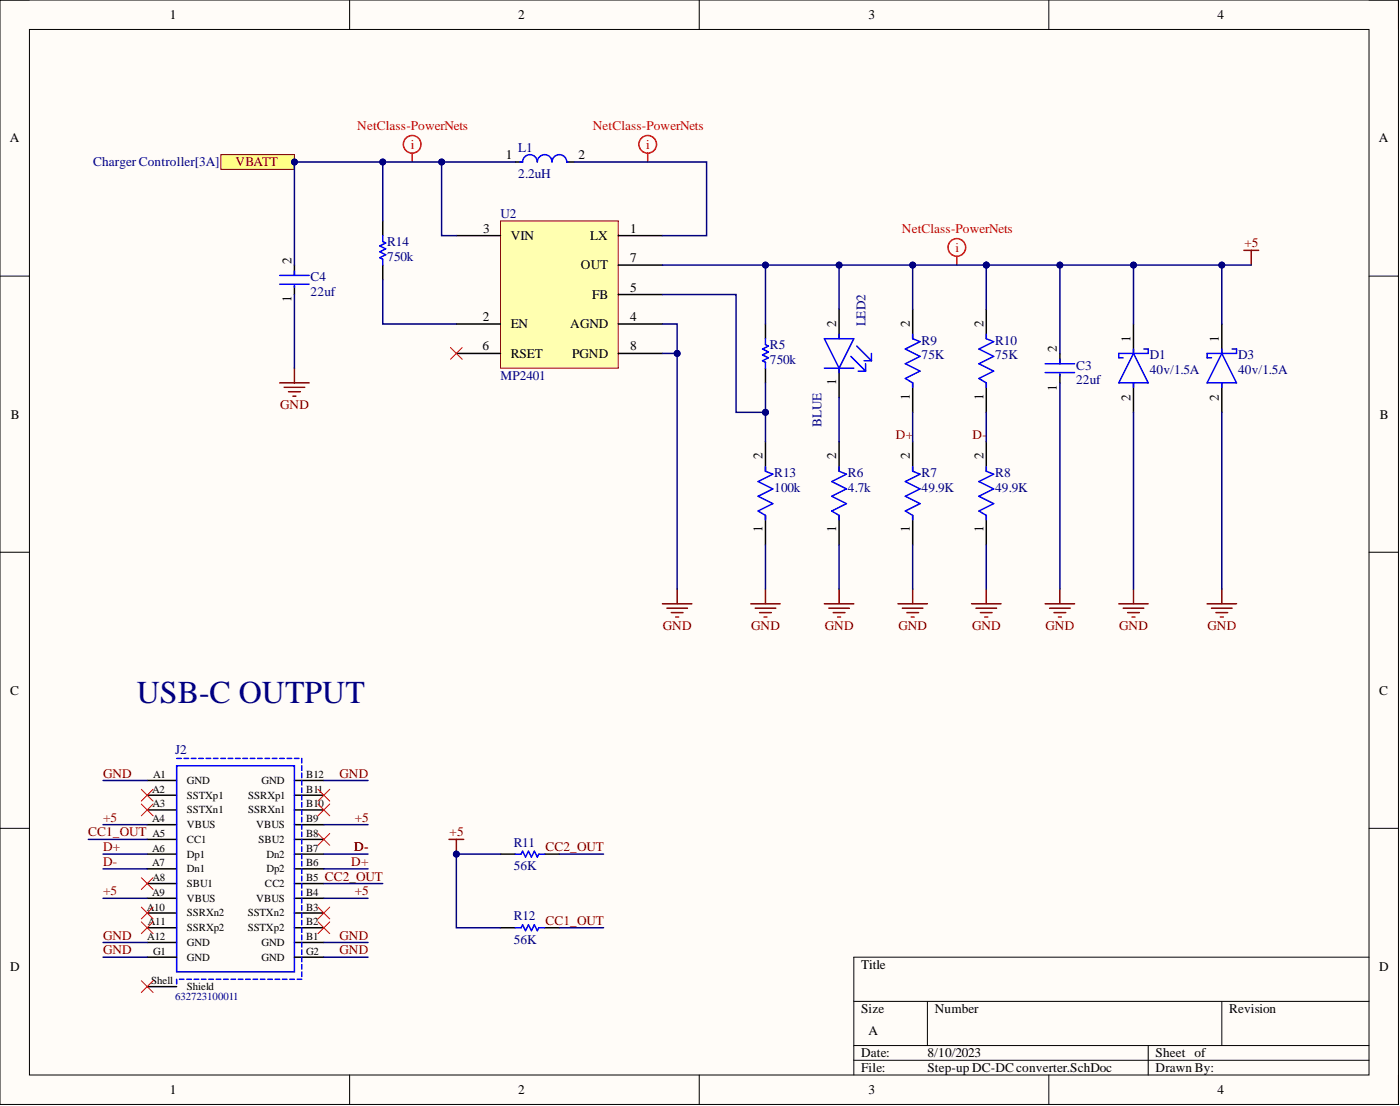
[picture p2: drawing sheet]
<svg xmlns="http://www.w3.org/2000/svg" width="241mm" height="190mm" viewBox="0 0 241 190" stroke-linecap="round" stroke-linejoin="round" font-family="sans-serif">
<defs><g id="words">
<text font-size="5.5" fill="#000080" x="23.6" y="121.1">USB-C OUTPUT</text>
<g font-size="2.3">
<text x="29.3" y="3.3">1</text>
<text x="89.3" y="3.3">2</text>
<text x="149.7" y="3.3">3</text>
<text x="209.8" y="3.3">4</text>
<text x="1.7" y="24.5">A</text>
<text x="87.2" y="27.4">1</text>
<text x="99.7" y="27.4">2</text>
<text x="237.7" y="24.5">A</text>
<text x="83.3" y="40.1">3</text>
<text x="88" y="41.3">VIN</text>
<text x="101.7" y="41.3">LX</text>
<text x="108.6" y="40.1">1</text>
<text x="50.2" y="45.4" transform="rotate(-90 50.2 45.4)">2</text>
<text x="100.1" y="46.4">OUT</text>
<text x="108.6" y="45.2">7</text>
<text x="50.2" y="52.1" transform="rotate(-90 50.2 52.1)">1</text>
<text x="102.1" y="51.5">FB</text>
<text x="108.6" y="50.2">5</text>
<text x="83.2" y="55.3">2</text>
<text x="88" y="56.6">EN</text>
<text x="98.3" y="56.6">AGND</text>
<text x="108.6" y="55.3">4</text>
<text x="144.1" y="56.3" transform="rotate(-90 144.1 56.3)">2</text>
<text x="156.8" y="56.3" transform="rotate(-90 156.8 56.3)">2</text>
<text x="169.5" y="56.3" transform="rotate(-90 169.5 56.3)">2</text>
<text x="194.9" y="58.8" transform="rotate(-90 194.9 58.8)">1</text>
<text x="210.1" y="58.8" transform="rotate(-90 210.1 58.8)">1</text>
<text x="83.1" y="60.4">6</text>
<text x="88" y="61.6">RSET</text>
<text x="98.6" y="61.6">PGND</text>
<text x="108.6" y="60.4">8</text>
<text x="182.2" y="60.6" transform="rotate(-90 182.2 60.6)">2</text>
<text x="144.1" y="66.3" transform="rotate(-90 144.1 66.3)">1</text>
<text x="156.8" y="68.8" transform="rotate(-90 156.8 68.8)">1</text>
<text x="169.5" y="68.8" transform="rotate(-90 169.5 68.8)">1</text>
<text x="182.2" y="67.3" transform="rotate(-90 182.2 67.3)">1</text>
<text x="194.9" y="69" transform="rotate(-90 194.9 69)">2</text>
<text x="210.1" y="69" transform="rotate(-90 210.1 69)">2</text>
<text x="1.9" y="72.1">B</text>
<text x="237.8" y="72.1">B</text>
<text x="131.4" y="79.1" transform="rotate(-90 131.4 79.1)">2</text>
<text x="144.1" y="79.1" transform="rotate(-90 144.1 79.1)">2</text>
<text x="156.8" y="79.1" transform="rotate(-90 156.8 79.1)">2</text>
<text x="169.5" y="79.1" transform="rotate(-90 169.5 79.1)">2</text>
<text x="131.4" y="91.7" transform="rotate(-90 131.4 91.7)">1</text>
<text x="144.1" y="91.7" transform="rotate(-90 144.1 91.7)">1</text>
<text x="156.8" y="91.7" transform="rotate(-90 156.8 91.7)">1</text>
<text x="169.5" y="91.7" transform="rotate(-90 169.5 91.7)">1</text>
<text x="1.8" y="119.6">C</text>
<text x="237.7" y="119.6">C</text>
<text x="1.8" y="167.2">D</text>
<text x="148.4" y="166.9">Title</text>
<text x="237.7" y="167.2">D</text>
<text x="148.4" y="174.5">Size</text>
<text x="149.7" y="178.3">A</text>
<text x="161.1" y="174.5">Number</text>
<text x="211.9" y="174.5">Revision</text>
<text x="148.4" y="182.1">Date:</text>
<text x="148.4" y="184.7">File:</text>
<text x="159.8" y="182.1">8/10/2023</text>
<text x="159.8" y="184.7">Step-up DC-DC converter.SchDoc</text>
<text x="199.2" y="182.1">Sheet of</text>
<text x="199.2" y="184.7">Drawn By:</text>
<text x="29.3" y="188.5">1</text>
<text x="89.3" y="188.5">2</text>
<text x="149.7" y="188.5">3</text>
<text x="209.8" y="188.5">4</text>
</g>
<g font-size="2.3" fill="#f00">
<text x="61.6" y="22.3">NetClass-PowerNets</text>
<text x="102.2" y="22.3">NetClass-PowerNets</text>
<text x="70.8" y="25.6">i</text>
<text x="111.4" y="25.6">i</text>
<text x="155.4" y="40.1">NetClass-PowerNets</text>
<text x="164.7" y="43.4">i</text>
</g>
<g font-size="2.3" fill="#000080">
<text x="16.1" y="28.7">Charger Controller[3A]</text>
<text x="89.3" y="26.1">L1</text>
<text x="89.3" y="30.7">2.2uH</text>
<text x="86.3" y="37.5">U2</text>
<text x="66.7" y="42.4">R14</text>
<text x="66.7" y="44.9">750k</text>
<text x="53.5" y="48.4">C4</text>
<text x="53.5" y="51">22uf</text>
<text x="149.2" y="56.2" transform="rotate(-90 149.2 56.2)">LED2</text>
<text x="158.8" y="59.4">R9</text>
<text x="171.5" y="59.4">R10</text>
<text x="86.3" y="65.4">MP2401</text>
<text x="132.7" y="60.1">R5</text>
<text x="132.7" y="62.7">750k</text>
<text x="158.8" y="61.9">75K</text>
<text x="171.5" y="61.9">75K</text>
<text x="185.5" y="63.7">C3</text>
<text x="198.2" y="61.9">D1</text>
<text x="198.2" y="64.4">40v/1.5A</text>
<text x="213.4" y="61.9">D3</text>
<text x="213.4" y="64.4">40v/1.5A</text>
<text x="185.5" y="66.2">22uf</text>
<text x="141.6" y="73.6" transform="rotate(-90 141.6 73.6)">BLUE</text>
<text x="133.5" y="82.2">R13</text>
<text x="146.1" y="82.2">R6</text>
<text x="158.8" y="82.2">R7</text>
<text x="171.5" y="82.2">R8</text>
<text x="133.5" y="84.7">100k</text>
<text x="146.1" y="84.7">4.7k</text>
<text x="158.8" y="84.7">49.9K</text>
<text x="171.5" y="84.7">49.9K</text>
<text x="30.2" y="129.9">J2</text>
<text x="88.5" y="145.8">R11</text>
<text x="88.5" y="149.9">56K</text>
<text x="88.5" y="158.5">R12</text>
<text x="88.5" y="162.6">56K</text>
</g>
<g font-size="2.3" fill="#800000">
<text x="40.6" y="28.7">VBATT</text>
<text x="214.5" y="42.6">+5</text>
<text x="48.3" y="70.5">GND</text>
<text x="154.4" y="75.6">D+</text>
<text x="167.6" y="75.6">D-</text>
<text x="114.3" y="108.6">GND</text>
<text x="129.5" y="108.6">GND</text>
<text x="142.2" y="108.6">GND</text>
<text x="154.9" y="108.6">GND</text>
<text x="167.5" y="108.6">GND</text>
<text x="180.2" y="108.6">GND</text>
<text x="192.9" y="108.6">GND</text>
<text x="208.1" y="108.6">GND</text>
<text x="17.8" y="133.9">GND</text>
<text x="58.5" y="133.9">GND</text>
<text x="17.8" y="141.5">+5</text>
<text x="61.1" y="141.5">+5</text>
<text x="15.2" y="144.1">CC1_OUT</text>
<text x="17.8" y="146.6">D+</text>
<text x="17.8" y="149.1">D-</text>
<text x="60.6" y="149.1">D+</text>
<text x="61.1" y="146.6">D-</text>
<text x="77.5" y="144.1">+5</text>
<text x="94" y="146.6">CC2_OUT</text>
<text x="17.8" y="154.2">+5</text>
<text x="56" y="151.7">CC2_OUT</text>
<text x="61.1" y="154.2">+5</text>
<text x="17.8" y="161.8">GND</text>
<text x="58.5" y="161.8">GND</text>
<text x="94" y="159.3">CC1_OUT</text>
<text x="17.8" y="164.4">GND</text>
<text x="58.5" y="164.4">GND</text>
</g>
<g font-size="1.9">
<text x="26.2" y="136.5">A2</text>
<text x="26.4" y="134">A1</text>
<text x="32.2" y="135">GND</text>
<text x="32.2" y="137.6">SSTXp1</text>
<text x="42.8" y="137.6">SSRXp1</text>
<text x="45.1" y="135">GND</text>
<text x="52.8" y="136.5">B11</text>
<text x="52.8" y="134">B12</text>
<text x="26.2" y="141.6">A4</text>
<text x="26.3" y="139.1">A3</text>
<text x="32.2" y="140.1">SSTXn1</text>
<text x="32.2" y="142.6">VBUS</text>
<text x="42.8" y="140.1">SSRXn1</text>
<text x="44.1" y="142.6">VBUS</text>
<text x="52.8" y="141.6">B9</text>
<text x="52.8" y="139.1">B10</text>
<text x="26.2" y="146.7">A6</text>
<text x="26.2" y="149.2">A7</text>
<text x="26.3" y="144.2">A5</text>
<text x="32.2" y="145.2">CC1</text>
<text x="32.2" y="147.7">Dp1</text>
<text x="44.6" y="145.2">SBU2</text>
<text x="45.9" y="147.7">Dn2</text>
<text x="52.8" y="144.2">B8</text>
<text x="52.8" y="149.2">B6</text>
<text x="52.8" y="146.7">B7</text>
<text x="26.2" y="154.3">A9</text>
<text x="26.3" y="151.8">A8</text>
<text x="32.2" y="150.2">Dn1</text>
<text x="32.2" y="152.8">SBU1</text>
<text x="32.2" y="155.3">VBUS</text>
<text x="44.1" y="155.3">VBUS</text>
<text x="45.7" y="152.8">CC2</text>
<text x="45.9" y="150.2">Dp2</text>
<text x="52.8" y="154.3">B4</text>
<text x="52.8" y="151.8">B5</text>
<text x="25.3" y="156.8">A10</text>
<text x="25.4" y="161.9">A12</text>
<text x="25.5" y="159.4">A11</text>
<text x="32.2" y="157.9">SSRXn2</text>
<text x="32.2" y="160.4">SSRXp2</text>
<text x="42.7" y="160.4">SSTXp2</text>
<text x="42.7" y="157.9">SSTXn2</text>
<text x="52.8" y="161.9">B1</text>
<text x="52.8" y="159.4">B2</text>
<text x="52.8" y="156.8">B3</text>
<text x="26.4" y="164.4">G1</text>
<text x="32.2" y="162.9">GND</text>
<text x="32.2" y="165.5">GND</text>
<text x="45.1" y="162.9">GND</text>
<text x="45.1" y="165.5">GND</text>
<text x="52.8" y="164.4">G2</text>
<text x="26" y="169.5">Shell</text>
<text x="32.2" y="170.5">Shield</text>
</g>
<text font-size="1.9" fill="#000080" x="30.2" y="172.3">632723100011</text>
</g></defs>
<path d="M0 0h241v190.2h-241z" fill-rule="evenodd" fill="#fffcf8"/>
<path d="M0 0h241v190.2h-241z" fill="none" stroke="#000" stroke-width=".17"/>
<path d="M5.1 5.1h230.9v180.1h-230.9z" fill-rule="evenodd" fill="#fffcf8"/>
<g fill="none" stroke="#000" stroke-width=".17">
<path d="M0 0h5.1M5.1 5.1h230.9v180.1h-230.9zM60.3 0v5.1M120.5 0v5.1M180.8 0v5.1M236 0h5v5.1M0 47.6h5.1M236 47.6h5M0 95.1h5.1M236 95.1h5M0 142.7h5.1M236 142.7h5"/>
<path d="M147.2 172.5h88.8M159.8 172.5v7.6M210.6 172.5v7.6M236 164.9h-88.8v20.3M60.3 185.2v5M120.5 185.2v5M147.2 180.1h88.8M147.2 182.6h88.8M180.8 185.2v5M197.9 180.1v5.1M241 185.2v5"/>
</g>
<g fill="none" stroke="#000" stroke-width=".25">
<path d="M88.8 27.9h1.3M97.7 27.9h1.3M50.7 45.7v1.7M50.7 49.2v1.5M131.9 55.8v2.5M157.3 53.3v5M195.4 55.8v5.1M210.6 55.8v5.1M131.9 63.4v2.5M131.9 76.1v5.1M157.3 65.9v5.1M157.3 76.1v5.1"/>
<path d="M182.7 60.9v1.8M182.7 64.4v1.5M195.4 65.9v5.1M210.6 65.9v5.1M131.9 88.8v5.1M157.3 88.8v5.1"/>
</g>
<g fill="none" stroke="#00f" stroke-width=".25">
<path d="M89.6 27.9h.5a1.27 1.27 0 0 1 1.2-1.3 1.27 1.27 0 0 1 1.3 1.3 1.27 1.27 0 0 1 1.3-1.3 1.27 1.27 0 0 1 1.2 1.3 1.27 1.27 0 0 1 1.3-1.3 1.27 1.27 0 0 1 1.3 1.3h.2M48.2 47.4h5.1M48.2 49h5.1M50.7 46.7v.7M50.7 49.2v.3M131.9 58.3v1.1l.5 .2-1 .5 1 .5-1 .5 1 .5-1 .5 .5 .3v1M157.3 57.6v.7l1.3 .5-2.6 1.3 2.6 1.3-2.6 1.3 2.6 1.2-2.6 1.3 1.3 .7v.8M180.1 62.7h5.1M180.1 64.2h5.1M182.7 61.9v.8M182.7 64.4v.3M195.4 60.9l2.5 5h-5.1z"/>
<path d="M195.4 60.1v.8M195.4 65.9v.8M197.1 60.1h.8v.8h-5.1v.7h.8M210.6 60.9l2.5 5h-5zM210.6 60.1v.8M210.6 65.9v.8M212.4 60.1h.7v.8h-5v.7h.7M131.9 80.4v.8l1.3 .5-2.5 1.2 2.5 1.3-2.5 1.3 2.5 1.2-2.5 1.3 1.2 .8v.7M157.3 80.4v.8l1.3 .5-2.6 1.2 2.6 1.3-2.6 1.3 2.6 1.2-2.6 1.3 1.3 .8v.7"/>
</g>
<path d="M86.3 38h20.3v25.4h-20.3z" fill-rule="evenodd" fill="#ffffb0"/>
<path d="M86.3 38h20.3v25.4h-20.3z" fill="none" stroke="#800000" stroke-width=".17"/>
<g fill="none" stroke="#000" stroke-width=".25">
<path d="M66 38v2.6M66 45.7v2.5M78.7 40.6h7.6M78.7 55.8h7.6M106.6 40.6h7.6M106.6 55.8h7.6M106.6 45.7h7.6M106.6 50.7h7.6M170 53.3v5M78.7 60.9h7.6M106.6 60.9h7.6M144.6 76.1v5.1"/>
<path d="M170 65.9v5.1M170 76.1v5.1M144.6 88.8v5.1M170 88.8v5.1M25.4 134.4h5M25.4 137h5M25.4 139.5h5M50.7 134.4h5.1M50.7 137h5.1M50.7 139.5h5.1M25.4 142h5M25.4 144.6h5"/>
<path d="M25.4 147.1h5M25.4 149.7h5M25.4 152.2h5M25.4 154.7h5M25.4 157.3h5M25.4 159.8h5M50.7 142h5.1M50.7 144.6h5.1M50.7 147.1h5.1M50.7 149.7h5.1M50.7 152.2h5.1M50.7 154.7h5.1"/>
<path d="M50.7 157.3h5.1M50.7 159.8h5.1M86.3 147.1h2.5M86.3 159.8h2.5M93.9 147.1h2.5M93.9 159.8h2.5M25.4 162.3h5M25.4 169.9h5M25.4 164.9h5M50.7 162.3h5.1M50.7 164.9h5.1"/>
</g>
<g fill="none" stroke="#00f" stroke-width=".25">
<path d="M66 40.6v1l.5 .3-1 .5 1 .5-1 .5 1 .5-1 .5 .5 .2v1.1M170 57.6v.7l1.3 .5-2.6 1.3 2.6 1.3-2.6 1.3 2.6 1.2-2.6 1.3 1.3 .7v.8M144.6 80.4v.8l1.3 .5-2.5 1.2 2.5 1.3-2.5 1.3 2.5 1.2-2.5 1.3 1.2 .8v.7M170 80.4v.8l1.3 .5-2.6 1.2 2.6 1.3-2.6 1.3 2.6 1.2-2.6 1.3 1.3 .8v.7M30.4 131.9h20.3v35.5h-20.3zM30.4 130.6h.8M31.7 130.6h.8M33 130.6h.8M34.3 130.6h.7M35.5 130.6h.8M36.8 130.6h.8M38.1 130.6h.8"/>
<path d="M39.3 130.6h.8M40.6 130.6h.8M41.9 130.6h.8M43.1 130.6h.8M44.4 130.6h.8M45.7 130.6h.8M46.9 130.6h.8M48.2 130.6h.8M49.5 130.6h.8M50.7 130.6h.8M52 130.6v.8M52 131.9v.8"/>
<path d="M52 133.2v.8M52 134.4v.8M52 135.7v.8M52 137v.8M52 138.2v.8M52 139.5v.8M52 140.8v.8M52 142v.8M52 143.3v.8M52 144.6v.8M52 145.8v.8M52 147.1v.8"/>
<path d="M52 148.4v.8M52 149.7v.7M52 150.9v.8M52 152.2v.8M52 153.5v.7M52 154.7v.8M52 156v.8M52 157.3v.8M52 158.5v.8M52 159.8v.8M88.8 147.1h1l.3-.5 .5 1 .5-1 .5 1 .5-1 .5 1 .3-.5h1M88.8 159.8h1l.3-.5 .5 1 .5-1 .5 1 .5-1 .5 1 .3-.5h1"/>
<path d="M30.4 168.7v.8M30.9 168.7h.8M32.2 168.7h.8M33.5 168.7h.8M34.7 168.7h.8M36 168.7h.8M37.3 168.7h.8M38.5 168.7h.8M39.8 168.7h.8M41.1 168.7h.8M42.3 168.7h.8M43.6 168.7h.8"/>
<path d="M44.9 168.7h.8M46.1 168.7h.8M47.4 168.7h.8M48.7 168.7h.8M50 168.7h.7M51.2 168.7h.8M52 161.1v.8M52 162.3v.8M52 163.6v.8M52 164.9v.8M52 166.1v.8M52 167.4v.8"/>
</g>
<g fill="none" stroke="#f00" stroke-width=".17">
<path d="M77.6 59.9l2.1 2M79.7 59.9l-2.1 2M24.4 136l2 2M24.4 138.5l2 2M26.4 136l-2 2M26.4 138.5l-2 2M54.8 138.5l2 2M54.8 136l2 2M56.8 138.5l-2 2M56.8 136l-2 2M24.4 151.2l2 2M24.4 156.2l2 2.1"/>
<path d="M24.4 158.8l2 2M26.4 151.2l-2 2M26.4 156.2l-2 2.1M26.4 158.8l-2 2M54.8 158.8l2 2M54.8 156.2l2 2.1M54.8 143.6l2 2M56.8 158.8l-2 2M56.8 156.2l-2 2.1M56.8 143.6l-2 2M24.4 168.9l2 2.1M26.4 168.9l-2 2.1"/>
</g>
<g fill="none" stroke="#800000" stroke-width=".25">
<path d="M214.4 43.1h2.5M215.7 43.1v2.6M48.2 65.9h5.1M49 66.7h3.5M49.7 67.5h2.1M50.5 68.2h.5M50.7 63.4v2.5M114.2 104h5M114.9 104.8h3.6M115.7 105.5h2M116.5 106.3h.5M116.7 101.5v2.5"/>
<path d="M129.4 104h5.1M130.2 104.8h3.5M130.9 105.5h2M131.7 106.3h.5M131.9 101.5v2.5M142.1 104h5.1M142.8 104.8h3.6M143.6 105.5h2M144.4 106.3h.5M144.6 101.5v2.5M154.8 104h5M155.5 104.8h3.6"/>
<path d="M156.3 105.5h2M157.1 106.3h.5M157.3 101.5v2.5M167.5 104h5M168.2 104.8h3.6M169 105.5h2M169.7 106.3h.5M170 101.5v2.5M180.1 104h5.1M180.9 104.8h3.6M181.7 105.5h2M182.4 106.3h.5"/>
<path d="M182.7 101.5v2.5M192.8 104h5.1M193.6 104.8h3.5M194.4 105.5h2M195.1 106.3h.5M195.4 101.5v2.5M208.1 104h5M208.8 104.8h3.6M209.6 105.5h2M210.3 106.3h.5M210.6 101.5v2.5"/>
</g>
<path d="M38.1 26.6h12.6v2.6h-12.6z" fill-rule="evenodd" fill="#ffff80"/>
<path d="M38.1 26.6h12.6v2.6h-12.6z" fill="none" stroke="#800000" stroke-width=".17"/>
<circle cx="50.7" cy="27.9" r=".51" fill="#000080"/>
<circle cx="50.7" cy="27.9" r=".51" fill="none" stroke="#000080" stroke-width=".17"/>
<g fill="none" stroke="#f00" stroke-width=".25">
<path d="M71 26.4v1.5M111.6 26.4v1.5M164.9 44.1v1.6"/>
<circle cx="71" cy="24.9" r="1.52"/>
<circle cx="111.6" cy="24.9" r="1.52"/>
<circle cx="164.9" cy="42.6" r="1.52"/>
</g>
<path d="M77.4 144.6h2.5M78.7 144.6v2.5" fill="none" stroke="#800000" stroke-width=".25"/>
<circle cx="78.7" cy="147.1" r=".51" fill="#000080"/>
<circle cx="78.7" cy="147.1" r=".51" fill="none" stroke="#000080" stroke-width=".17"/>
<path d="M144.6 53.3v5M144.6 63.4v5.1" fill="none" stroke="#000" stroke-width=".25"/>
<path d="M142.1 58.3h5.1l-2.6 5.1zM144.6 57.6v.7M147.7 59.6l2.5 2.5M142.1 63.4h5.1M144.6 63.4v.8M146.7 61.4l2.5 2.5M147.9 63.9h1.3M148.9 62.1h1.3M149.2 62.7v1.2M150.2 60.9v1.2" fill="none" stroke="#00f" stroke-width=".25"/>
<path d="M86.3 147.1h-7.6v12.7h7.6" fill="none" stroke="#000080" stroke-width=".25"/>
<circle cx="78.7" cy="147.1" r=".51" fill="#000080"/>
<circle cx="78.7" cy="147.1" r=".51" fill="none" stroke="#000080" stroke-width=".17"/>
<g fill="none" stroke="#000080" stroke-width=".25">
<path d="M88.8 27.9h-12.7v12.7h2.6M50.7 50.7v12.7M66 48.2v7.6h12.7M157.3 71v5.1M170 71v5.1M17.8 134.4h7.6M55.8 134.4h7.6M15.2 144.6h10.2M17.8 142h7.6M17.8 154.7h7.6M55.8 142h7.6M55.8 154.7h7.6"/>
<path d="M55.8 152.2h10.2M96.4 147.1h7.6M96.4 159.8h7.6M17.8 162.3h7.6M17.8 164.9h7.6M55.8 162.3h7.6M55.8 164.9h7.6"/>
</g>
<circle cx="76.1" cy="27.9" r=".51" fill="#000080"/>
<circle cx="76.1" cy="27.9" r=".51" fill="none" stroke="#000080" stroke-width=".17"/>
<path d="M76.1 27.9h-10.1v10.1M99 27.9h22.8v12.7h-7.6" fill="none" stroke="#000080" stroke-width=".25"/>
<circle cx="66" cy="27.9" r=".51" fill="#000080"/>
<circle cx="66" cy="27.9" r=".51" fill="none" stroke="#000080" stroke-width=".17"/>
<circle cx="76.1" cy="27.9" r=".51" fill="#000080"/>
<circle cx="76.1" cy="27.9" r=".51" fill="none" stroke="#000080" stroke-width=".17"/>
<path d="M210.6 45.7v10.1" fill="none" stroke="#000080" stroke-width=".25"/>
<circle cx="210.6" cy="45.7" r=".51" fill="#000080"/>
<circle cx="210.6" cy="45.7" r=".51" fill="none" stroke="#000080" stroke-width=".17"/>
<path d="M195.4 45.7v10.1" fill="none" stroke="#000080" stroke-width=".25"/>
<circle cx="195.4" cy="45.7" r=".51" fill="#000080"/>
<circle cx="195.4" cy="45.7" r=".51" fill="none" stroke="#000080" stroke-width=".17"/>
<path d="M182.7 45.7v15.2" fill="none" stroke="#000080" stroke-width=".25"/>
<circle cx="182.7" cy="45.7" r=".51" fill="#000080"/>
<circle cx="182.7" cy="45.7" r=".51" fill="none" stroke="#000080" stroke-width=".17"/>
<path d="M170 45.7v7.6" fill="none" stroke="#000080" stroke-width=".25"/>
<circle cx="170" cy="45.7" r=".51" fill="#000080"/>
<circle cx="170" cy="45.7" r=".51" fill="none" stroke="#000080" stroke-width=".17"/>
<path d="M170 45.7h45.7" fill="none" stroke="#000080" stroke-width=".25"/>
<circle cx="170" cy="45.7" r=".51" fill="#000080"/>
<circle cx="170" cy="45.7" r=".51" fill="none" stroke="#000080" stroke-width=".17"/>
<circle cx="182.7" cy="45.7" r=".51" fill="#000080"/>
<circle cx="182.7" cy="45.7" r=".51" fill="none" stroke="#000080" stroke-width=".17"/>
<circle cx="195.4" cy="45.7" r=".51" fill="#000080"/>
<circle cx="195.4" cy="45.7" r=".51" fill="none" stroke="#000080" stroke-width=".17"/>
<circle cx="210.6" cy="45.7" r=".51" fill="#000080"/>
<circle cx="210.6" cy="45.7" r=".51" fill="none" stroke="#000080" stroke-width=".17"/>
<path d="M170 45.7h-12.7v7.6" fill="none" stroke="#000080" stroke-width=".25"/>
<circle cx="157.3" cy="45.7" r=".51" fill="#000080"/>
<circle cx="157.3" cy="45.7" r=".51" fill="none" stroke="#000080" stroke-width=".17"/>
<circle cx="170" cy="45.7" r=".51" fill="#000080"/>
<circle cx="170" cy="45.7" r=".51" fill="none" stroke="#000080" stroke-width=".17"/>
<path d="M66 27.9h-15.3v17.8" fill="none" stroke="#000080" stroke-width=".25"/>
<circle cx="50.7" cy="27.9" r=".51" fill="#000080"/>
<circle cx="50.7" cy="27.9" r=".51" fill="none" stroke="#000080" stroke-width=".17"/>
<circle cx="66" cy="27.9" r=".51" fill="#000080"/>
<circle cx="66" cy="27.9" r=".51" fill="none" stroke="#000080" stroke-width=".17"/>
<path d="M114.2 55.8h2.5v5.1h-2.5M182.7 65.9v35.6M195.4 71v30.5M210.6 71v30.5M131.9 93.9v7.6M144.6 93.9v7.6M157.3 93.9v7.6M170 93.9v7.6" fill="none" stroke="#000080" stroke-width=".25"/>
<circle cx="116.7" cy="60.9" r=".51" fill="#000080"/>
<circle cx="116.7" cy="60.9" r=".51" fill="none" stroke="#000080" stroke-width=".17"/>
<path d="M116.7 60.9v40.6" fill="none" stroke="#000080" stroke-width=".25"/>
<circle cx="116.7" cy="60.9" r=".51" fill="#000080"/>
<circle cx="116.7" cy="60.9" r=".51" fill="none" stroke="#000080" stroke-width=".17"/>
<path d="M114.2 50.7h12.7v20.3h5" fill="none" stroke="#000080" stroke-width=".25"/>
<circle cx="131.9" cy="71" r=".51" fill="#000080"/>
<circle cx="131.9" cy="71" r=".51" fill="none" stroke="#000080" stroke-width=".17"/>
<path d="M131.9 45.7v10.1" fill="none" stroke="#000080" stroke-width=".25"/>
<circle cx="131.9" cy="45.7" r=".51" fill="#000080"/>
<circle cx="131.9" cy="45.7" r=".51" fill="none" stroke="#000080" stroke-width=".17"/>
<path d="M114.2 45.7h43.1" fill="none" stroke="#000080" stroke-width=".25"/>
<circle cx="131.9" cy="45.7" r=".51" fill="#000080"/>
<circle cx="131.9" cy="45.7" r=".51" fill="none" stroke="#000080" stroke-width=".17"/>
<circle cx="144.6" cy="45.7" r=".51" fill="#000080"/>
<circle cx="144.6" cy="45.7" r=".51" fill="none" stroke="#000080" stroke-width=".17"/>
<circle cx="157.3" cy="45.7" r=".51" fill="#000080"/>
<circle cx="157.3" cy="45.7" r=".51" fill="none" stroke="#000080" stroke-width=".17"/>
<path d="M131.9 65.9v10.2M17.8 147.1h7.6M17.8 149.7h7.6M55.8 147.1h7.6M55.8 149.7h7.6" fill="none" stroke="#000080" stroke-width=".25"/>
<circle cx="131.9" cy="71" r=".51" fill="#000080"/>
<circle cx="131.9" cy="71" r=".51" fill="none" stroke="#000080" stroke-width=".17"/>
<path d="M144.6 45.7v7.6" fill="none" stroke="#000080" stroke-width=".25"/>
<circle cx="144.6" cy="45.7" r=".51" fill="#000080"/>
<circle cx="144.6" cy="45.7" r=".51" fill="none" stroke="#000080" stroke-width=".17"/>
<path d="M144.6 68.5v7.6" fill="none" stroke="#000080" stroke-width=".25"/>
<use href="#words"/>
</svg>
